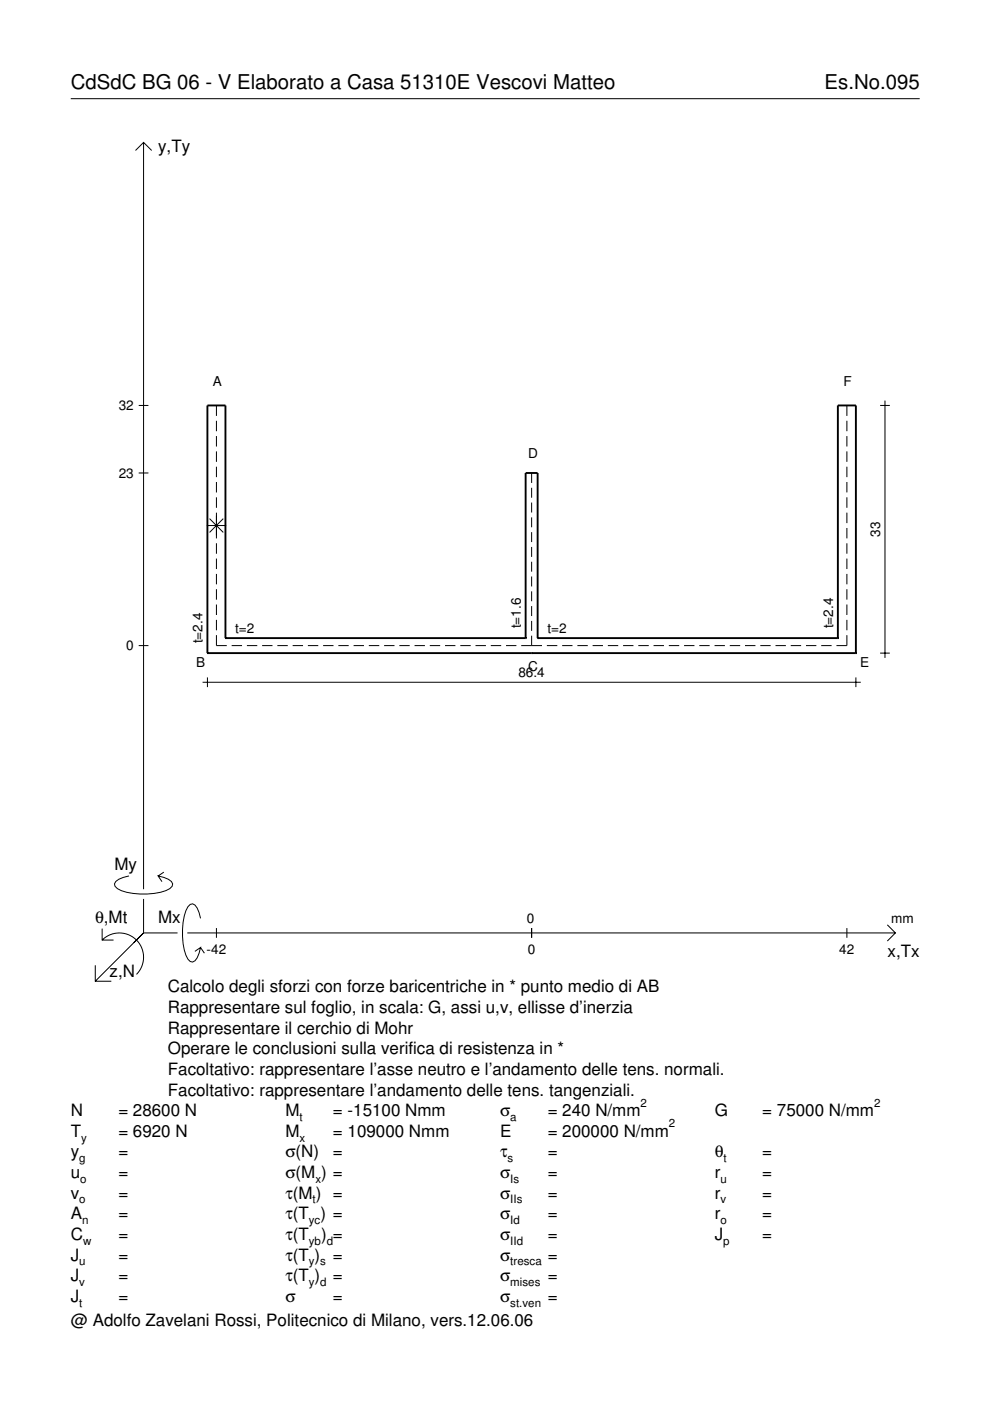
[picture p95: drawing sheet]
<svg xmlns="http://www.w3.org/2000/svg" width="210mm" height="297mm" viewBox="0 0 210 297" stroke-linecap="round" stroke-linejoin="round" font-family="sans-serif">
<defs><g id="words">
<g font-size="4.3">
<text x="15" y="18.9">CdSdC BG 06 - V Elaborato a Casa 51310E Vescovi Matteo</text>
<text x="174.8" y="18.9">Es.No.095</text>
</g>
<g font-size="3.6">
<text x="33.5" y="32.3">y,Ty</text>
<text x="24.3" y="184.4">My</text>
<text x="20.1" y="195.7">θ,Mt</text>
<text x="33.5" y="195.7">Mx</text>
<text x="188.2" y="203">x,Tx</text>
<text x="23.2" y="207.1">z,N</text>
<text x="35.6" y="210.4">Calcolo degli sforzi con forze baricentriche in * punto medio di AB</text>
<text x="35.6" y="214.8">Rappresentare sul foglio, in scala: G, assi u,v, ellisse d’inerzia</text>
<text x="35.6" y="219.2">Rappresentare il cerchio di Mohr</text>
<text x="35.6" y="223.5">Operare le conclusioni sulla verifica di resistenza in *</text>
<text x="35.6" y="227.9">Facoltativo: rappresentare l’asse neutro e l’andamento delle tens. normali.</text>
<text x="35.6" y="232.3">Facoltativo: rappresentare l’andamento delle tens. tangenziali.</text>
<text x="15" y="236.7">N</text>
<text x="25.1" y="236.7">= 28600 N</text>
<text x="60.5" y="236.7">M</text>
<text x="70.6" y="236.7">= -15100 Nmm</text>
<text x="106" y="236.7">σ</text>
<text x="116.1" y="236.7">= 240 N/mm</text>
<text x="151.5" y="236.7">G</text>
<text x="161.6" y="236.7">= 75000 N/mm</text>
<text x="15" y="241">T</text>
<text x="15" y="245.4">y</text>
<text x="25.1" y="241">= 6920 N</text>
<text x="25.1" y="245.4">=</text>
<text x="60.5" y="241">M</text>
<text x="60.5" y="245.4">σ(N)</text>
<text x="70.6" y="241">= 109000 Nmm</text>
<text x="70.6" y="245.4">=</text>
<text x="106" y="241">E</text>
<text x="106" y="245.4">τ</text>
<text x="116.1" y="241">= 200000 N/mm</text>
<text x="116.1" y="245.4">=</text>
<text x="151.5" y="245.4">θ</text>
<text x="161.6" y="245.4">=</text>
<text x="15" y="249.8">u</text>
<text x="25.1" y="249.8">=</text>
<text x="60.5" y="249.8">σ(M ) =</text>
<text x="106" y="249.8">σ</text>
<text x="116.1" y="249.8">=</text>
<text x="151.5" y="249.8">r</text>
<text x="161.6" y="249.8">=</text>
<text x="15" y="254.2">v</text>
<text x="25.1" y="254.2">=</text>
<text x="60.5" y="254.2">τ(M ) =</text>
<text x="106" y="254.2">σ</text>
<text x="116.1" y="254.2">=</text>
<text x="151.5" y="254.2">r</text>
<text x="161.6" y="254.2">=</text>
<text x="15" y="258.5">A</text>
<text x="15" y="262.9">C</text>
<text x="25.1" y="258.5">=</text>
<text x="25.1" y="262.9">=</text>
<text x="60.5" y="258.5">τ(T ) =</text>
<text x="60.5" y="262.9">τ(T</text>
<text x="68.1" y="262.9">) =</text>
<text x="106" y="258.5">σ</text>
<text x="106" y="262.9">σ</text>
<text x="116.1" y="258.5">=</text>
<text x="116.1" y="262.9">=</text>
<text x="151.5" y="258.5">r</text>
<text x="151.5" y="262.9">J</text>
<text x="161.6" y="258.5">=</text>
<text x="161.6" y="262.9">=</text>
<text x="15" y="267.3">J</text>
<text x="25.1" y="267.3">=</text>
<text x="60.5" y="267.3">τ(T )</text>
<text x="70.6" y="267.3">=</text>
<text x="106" y="267.3">σ</text>
<text x="116.1" y="267.3">=</text>
<text x="15" y="271.7">J</text>
<text x="25.1" y="271.7">=</text>
<text x="60.5" y="271.7">τ(T )</text>
<text x="70.6" y="271.7">=</text>
<text x="106" y="271.7">σ</text>
<text x="116.1" y="271.7">=</text>
<text x="15" y="281.2">@ Adolfo Zavelani Rossi, Politecnico di Milano, vers.12.06.06</text>
<text x="15" y="276">J</text>
<text x="25.1" y="276">=</text>
<text x="60.5" y="276">σ</text>
<text x="70.6" y="276">=</text>
<text x="106" y="276">σ</text>
<text x="116.1" y="276">=</text>
</g>
<g font-size="2.9">
<text x="45.1" y="81.8">A</text>
<text x="178.8" y="81.8">F</text>
<text x="25.2" y="87">32</text>
<text x="25.2" y="101.3">23</text>
<text x="112" y="97.1">D</text>
<text x="186.6" y="113.8" transform="rotate(-90 186.6 113.8)">33</text>
<text x="26.8" y="137.9">0</text>
<text x="42.9" y="136.4" transform="rotate(-90 42.9 136.4)">t=2.4</text>
<text x="49.9" y="134.3">t=2</text>
<text x="110.4" y="133.2" transform="rotate(-90 110.4 133.2)">t=1.6</text>
<text x="116" y="134.3">t=2</text>
<text x="176.6" y="133.2" transform="rotate(-90 176.6 133.2)">t=2.4</text>
<text x="41.6" y="141.3">B</text>
<text x="109.9" y="143.6">86.4</text>
<text x="112" y="142.4">C</text>
<text x="182.4" y="141.3">E</text>
<text x="111.7" y="195.7">0</text>
<text x="189" y="195.7">mm</text>
<text x="43.8" y="202.2">-42</text>
<text x="111.9" y="202.2">0</text>
<text x="178" y="202.2">42</text>
</g>
<g font-size="2.4">
<text x="63.5" y="237.7">t</text>
<text x="108.2" y="237.7">a</text>
<text x="135.8" y="234.7">2</text>
<text x="141.8" y="239">2</text>
<text x="185.3" y="234.7">2</text>
<text x="17.2" y="242">y</text>
<text x="63.5" y="242">x</text>
<text x="16.8" y="246.4">g</text>
<text x="17" y="250.8">o</text>
<text x="66.9" y="250.8">x</text>
<text x="107.6" y="246.4">s</text>
<text x="108.2" y="250.8">Is</text>
<text x="152.7" y="250.8">u</text>
<text x="153.4" y="246.4">t</text>
<text x="16.8" y="255.2">o</text>
<text x="66.3" y="255.2">t</text>
<text x="108.2" y="255.2">IIs</text>
<text x="152.7" y="255.2">v</text>
<text x="17.4" y="259.5">n</text>
<text x="17.6" y="263.9">w</text>
<text x="65.5" y="259.5">yc</text>
<text x="65.5" y="263.9">yb d</text>
<text x="108.2" y="259.5">Id</text>
<text x="108.2" y="263.9">IId</text>
<text x="152.7" y="259.5">o</text>
<text x="153.3" y="263.9">p</text>
<text x="16.8" y="268.3">u</text>
<text x="65.5" y="268.3">y s</text>
<text x="108.2" y="268.3">tresca</text>
<text x="16.8" y="272.7">v</text>
<text x="65.5" y="272.7">y d</text>
<text x="108.2" y="272.7">mises</text>
<text x="16.8" y="277">t</text>
<text x="108.2" y="277">st.ven</text>
</g>
</g></defs>
<g fill="none" stroke="#000" stroke-width=".21">
<path d="M15 20.9h180M28.7 31.9l1.7-1.7 1.8 1.7M30.4 30.2v158.3M29.4 86h2.1M45.9 86v2.2M45.9 89.2v2.2M45.9 92.5v2.2M45.9 95.7v2.2M45.9 99v2.2M179.6 86v2.2M179.6 89.2v2.2M179.6 92.5v2.2"/>
<path d="M179.6 95.7v2.2M179.6 99v2.2M186.6 86h2.1M187.6 84.9v54.6M29.4 100.3h2.1M43.8 111.4h4.1M44.4 110l2.9 2.9M45.9 102.2v2.2M45.9 105.4v2.3M45.9 108.7v5.5M45.9 115.2v2.2M45.9 118.4v2.3"/>
<path d="M47.3 110l-2.9 2.9M112.7 100.3v2.1M112.7 103.4v2.1M112.7 106.6v2.1M112.7 109.7v2.1M112.7 112.8v2.1M112.7 116v2.1M112.7 119.1v2.1M179.6 102.2v2.2M179.6 105.4v2.3M179.6 108.7v2.2M179.6 111.9v2.3"/>
<path d="M179.6 115.2v2.2M179.6 118.4v2.3M29.4 136.9h2.1M45.9 134.7v2.2h2.2M45.9 121.7v2.2M45.9 124.9v2.2M45.9 128.2v2.2M45.9 131.4v2.2M49.1 136.9h2.2M52.3 136.9h2.2M55.6 136.9h2.2M58.8 136.9h2.2"/>
<path d="M62 136.9h2.2M65.3 136.9h2.2M68.5 136.9h2.2M71.7 136.9h2.2M75 136.9h2.2M78.2 136.9h2.2M81.4 136.9h2.2M84.7 136.9h2.2M87.9 136.9h2.2M91.1 136.9h2.2M94.4 136.9h2.2M97.6 136.9h2.2"/>
<path d="M100.8 136.9h2.2M104.1 136.9h2.2M107.3 136.9h2.2M110.5 136.9h4.4M112.7 122.2v2.1M112.7 125.4v2.1M112.7 128.5v2.1M112.7 131.6v2.2M112.7 134.8v2.1M115.9 136.9h2.3M119.2 136.9h2.2M122.4 136.9h2.2"/>
<path d="M125.6 136.9h2.2M128.9 136.9h2.2M132.1 136.9h2.2M135.3 136.9h2.2M138.6 136.9h2.2M141.8 136.9h2.2M145 136.9h2.2M148.3 136.9h2.2M151.5 136.9h2.2M154.7 136.9h2.2M158 136.9h2.2M161.2 136.9h2.2"/>
<path d="M164.4 136.9h2.2M167.7 136.9h2.2M170.9 136.9h2.2M174.1 136.9h2.2M179.6 134.7v2.2h-2.3M179.6 121.7v2.2M179.6 124.9v2.2M179.6 128.2v2.2M179.6 131.4v2.2M186.6 138.5h2.1M42.9 144.7h139.6M44 143.6v2.1"/>
<path d="M181.5 143.6v2.1M21.7 199.3a5.1 5.1 0 0 1 7.2 0 5.1 5.1 0 0 1 0 7.3M21.7 196.9v2.4h2.4M27.3 185.7a3.6 3.6 0 0 0-3 1.7l.1 .5a5.6 5.6 0 0 0 3.8 1.5 13.4 13.4 0 0 0 7.8-1l.5-.5 .1-.5a3.6 3.6 0 0 0-3.1-1.7l.8 1.2M30.4 190.6v7.2M30.4 197.8l-10.2 10.2M30.4 197.8h7.2M34.7 184.9l-1.2 .8M39.7 197.8h150.1M42.5 194.7a3.6 3.6 0 0 0-1.7-3.1l-.5 .2a5.7 5.7 0 0 0-1.5 3.7 13.3 13.3 0 0 0 1 7.9l.5 .5 .5 .1a3.6 3.6 0 0 0 1.7-3.1l-1.2 .8M45.9 196.8v2M112.7 196.8v2"/>
<path d="M179.6 196.8v2M188.1 196.1l1.7 1.7-1.7 1.7M20.2 204.7v3.3h3.4M42.5 200.9l.8 1.2"/>
</g>
<g fill="none" stroke="#000" stroke-width=".4">
<path d="M44 138.5h.1M44 138.5h137.5M47.8 135.3h.1M47.8 135.3v-49.3h-3.8v52.5M47.8 135.3h63.6M111.4 135.3h.1M111.4 135.3v-35h2.6v35M112.7 138.5h.1M114 135.3h.1M114 135.3h63.6M177.6 135.3h.1M177.6 135.3v-49.3h3.9v52.5"/>
<path d="M181.5 138.5h.1"/>
</g>
<use href="#words"/>
</svg>
